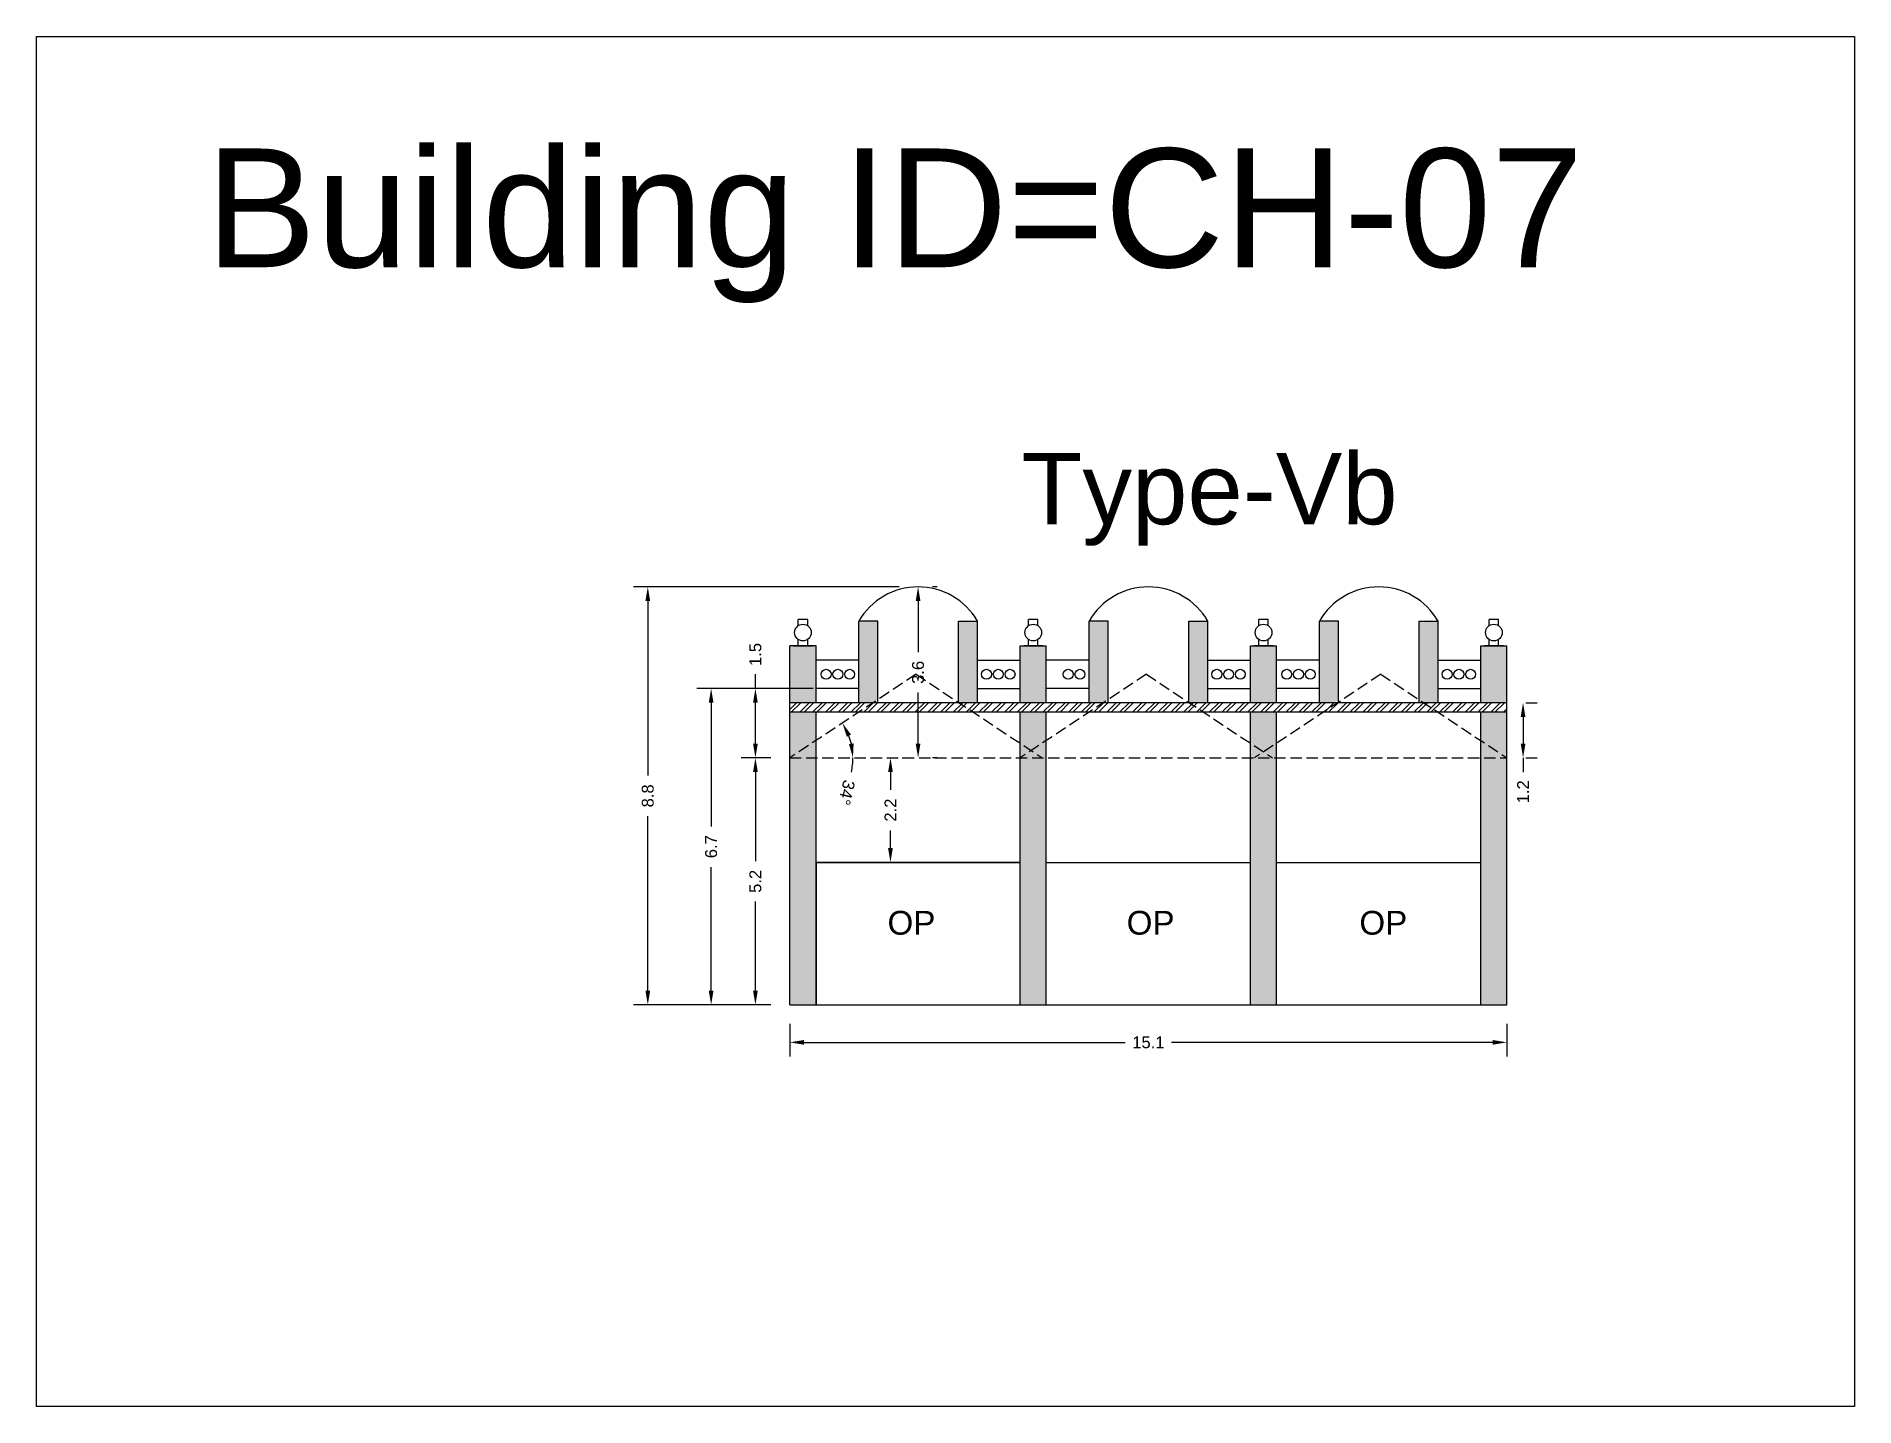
# Model space of a CAD drawing. Header units: metres. Extents: x 3416649 to 3417085, y -6712799 to -6712690.
# Drawn here: x 3416892.5 to 3416930.8, y -6712718.93 to -6712690.08 of the extents above; entities that cross this region are included whole.
import ezdxf

# ---------------------------------------------------------------- set-up
doc = ezdxf.new("R2010")
doc.units = ezdxf.units.M
doc.linetypes.add('ACAD_ISO02W100', pattern=[15, 12, -3])
doc.layers.add('Dotted', color=7, linetype='ACAD_ISO02W100', plot=False)
doc.styles.get("Standard").update_dxf_attribs({"font": 'arial.ttf'})
doc.dimstyles.new('ISO-25', dxfattribs={"dimtxt": 0.25, "dimasz": 0.3, "dimexe": 0.3, "dimexo": 0.4, "dimgap": 0.2, "dimtad": 0, "dimdec": 1, "dimdsep": 46, "dimtxsty": 'Standard', "dimcen": 2.5, "dimadec": 0, "dimazin": 0, "dimtfac": 1, "dimtdec": 1, "dimtmove": 0, "dimatfit": 3, "dimfxl": 1, "dimarcsym": 0})

msp = doc.modelspace()

# ---------------------------------------------------------------- texts
at = {"attachment_point": 1}
for s, width, heights, insert, char_height in [('Building ID=CH-07', 67.86454, [0.517], (3416896.068, -6712692.443), 2.5), ('Type-Vb', 9.99112, [0.517], (3416913.252, -6712698.856), 1.5), ('OP', 1.17554, [0], (3416910.429, -6712708.496), 0.5), ('OP', 1.17554, [0], (3416915.465, -6712708.496), 0.5), ('OP', 1.17554, [0], (3416920.366, -6712708.496), 0.5)]:
    msp.add_mtext_dynamic_manual_height_columns(s, width=width, gutter_width=12.5, heights=heights, dxfattribs=dict(at, insert=insert, char_height=char_height))

# ---------------------------------------------------------------- blocks, each defined once
blk = doc.blocks.new('*D61')
at = {"color": 0, "lineweight": -2, "transparency": 16777216}
for p, q in [((3416908.373, -6712710.874), (3416908.373, -6712711.564)), ((3416923.473, -6712710.874), (3416923.473, -6712711.564)), ((3416908.673, -6712711.264), (3416915.434, -6712711.264)), ((3416923.173, -6712711.264), (3416916.412, -6712711.264))]:
    blk.add_line(p, q, dxfattribs=at)
at = {"color": 0, "transparency": 16777216}
for points in [[(3416908.673, -6712711.214), (3416908.673, -6712711.314), (3416908.373, -6712711.264)], [(3416923.173, -6712711.214), (3416923.173, -6712711.314), (3416923.473, -6712711.264)]]:
    blk.add_solid(points, dxfattribs=at)
at = {"layer": 'Defpoints', "color": 0, "transparency": 16777216}
for p in [(3416908.373, -6712710.474), (3416923.473, -6712710.474), (3416923.473, -6712711.264)]:
    blk.add_point(p, dxfattribs=at)
at = {"color": 0, "transparency": 16777216, "insert": (3416915.923, -6712711.264), "char_height": 0.25, "attachment_point": 5}
blk.add_mtext('15.1', dxfattribs=at)
blk = doc.blocks.new('*D62')
at = {"color": 0, "lineweight": -2, "transparency": 16777216}
for p, q in [((3416907.973, -6712705.274), (3416907.347, -6712705.274)), ((3416907.647, -6712705.574), (3416907.647, -6712707.448)), ((3416907.647, -6712710.174), (3416907.647, -6712708.3)), ((3416907.973, -6712710.474), (3416907.347, -6712710.474))]:
    blk.add_line(p, q, dxfattribs=at)
at = {"color": 0, "transparency": 16777216}
for points in [[(3416907.597, -6712705.574), (3416907.697, -6712705.574), (3416907.647, -6712705.274)], [(3416907.597, -6712710.174), (3416907.697, -6712710.174), (3416907.647, -6712710.474)]]:
    blk.add_solid(points, dxfattribs=at)
at = {"layer": 'Defpoints', "color": 0, "transparency": 16777216}
for p in [(3416907.647, -6712705.274), (3416908.373, -6712705.274), (3416908.373, -6712710.474)]:
    blk.add_point(p, dxfattribs=at)
at = {"color": 0, "transparency": 16777216, "insert": (3416907.647, -6712707.874), "char_height": 0.25, "attachment_point": 5, "rotation": 90}
blk.add_mtext('5.2', dxfattribs=at)
blk = doc.blocks.new('*D63')
at = {"color": 0, "lineweight": -2, "transparency": 16777216}
for p, q in [((3416907.647, -6712703.814), (3416907.647, -6712703.514)), ((3416908.86, -6712703.814), (3416907.347, -6712703.814)), ((3416907.647, -6712704.974), (3416907.647, -6712704.114)), ((3416907.973, -6712705.274), (3416907.347, -6712705.274))]:
    blk.add_line(p, q, dxfattribs=at)
at = {"color": 0, "transparency": 16777216}
for points in [[(3416907.597, -6712704.114), (3416907.697, -6712704.114), (3416907.647, -6712703.814)], [(3416907.597, -6712704.974), (3416907.697, -6712704.974), (3416907.647, -6712705.274)]]:
    blk.add_solid(points, dxfattribs=at)
at = {"layer": 'Defpoints', "color": 0, "transparency": 16777216}
for p in [(3416907.647, -6712703.814), (3416909.26, -6712703.814), (3416908.373, -6712705.274)]:
    blk.add_point(p, dxfattribs=at)
at = {"color": 0, "transparency": 16777216, "insert": (3416907.647, -6712703.097), "char_height": 0.25, "attachment_point": 5, "rotation": 90}
blk.add_mtext('1.5', dxfattribs=at)
blk = doc.blocks.new('*D64')
at = {"color": 0, "lineweight": -2, "transparency": 16777216}
for p, q in [((3416911.473, -6712701.674), (3416911.373, -6712701.674)), ((3416911.073, -6712701.974), (3416911.073, -6712703.047)), ((3416911.073, -6712704.974), (3416911.073, -6712703.901)), ((3416911.473, -6712705.274), (3416911.373, -6712705.274))]:
    blk.add_line(p, q, dxfattribs=at)
at = {"color": 0, "transparency": 16777216}
for points in [[(3416911.023, -6712701.974), (3416911.123, -6712701.974), (3416911.073, -6712701.674)], [(3416911.023, -6712704.974), (3416911.123, -6712704.974), (3416911.073, -6712705.274)]]:
    blk.add_solid(points, dxfattribs=at)
at = {"layer": 'Defpoints', "color": 0, "transparency": 16777216}
for p in [(3416911.073, -6712701.674), (3416911.073, -6712705.274), (3416911.073, -6712705.274)]:
    blk.add_point(p, dxfattribs=at)
at = {"color": 0, "transparency": 16777216, "insert": (3416911.073, -6712703.474), "char_height": 0.25, "attachment_point": 5, "rotation": 90}
blk.add_mtext('3.6', dxfattribs=at)
blk = doc.blocks.new('*D65')
at = {"color": 0, "lineweight": -2, "transparency": 16777216}
for p, q in [((3416908.651, -6712703.814), (3416906.415, -6712703.814)), ((3416906.715, -6712704.114), (3416906.715, -6712706.716)), ((3416906.715, -6712710.174), (3416906.715, -6712707.572)), ((3416907.973, -6712710.474), (3416906.415, -6712710.474))]:
    blk.add_line(p, q, dxfattribs=at)
at = {"color": 0, "transparency": 16777216}
for points in [[(3416906.665, -6712704.114), (3416906.765, -6712704.114), (3416906.715, -6712703.814)], [(3416906.665, -6712710.174), (3416906.765, -6712710.174), (3416906.715, -6712710.474)]]:
    blk.add_solid(points, dxfattribs=at)
at = {"layer": 'Defpoints', "color": 0, "transparency": 16777216}
for p in [(3416906.715, -6712703.814), (3416909.051, -6712703.814), (3416908.373, -6712710.474)]:
    blk.add_point(p, dxfattribs=at)
at = {"color": 0, "transparency": 16777216, "insert": (3416906.715, -6712707.144), "char_height": 0.25, "attachment_point": 5, "rotation": 90}
blk.add_mtext('6.7', dxfattribs=at)
blk = doc.blocks.new('*D66')
at = {"color": 0, "lineweight": -2, "transparency": 16777216}
for p, q in [((3416910.673, -6712701.674), (3416905.081, -6712701.674)), ((3416905.381, -6712701.974), (3416905.381, -6712705.646)), ((3416905.381, -6712710.174), (3416905.381, -6712706.502)), ((3416907.973, -6712710.474), (3416905.081, -6712710.474))]:
    blk.add_line(p, q, dxfattribs=at)
at = {"color": 0, "transparency": 16777216}
for points in [[(3416905.331, -6712701.974), (3416905.431, -6712701.974), (3416905.381, -6712701.674)], [(3416905.331, -6712710.174), (3416905.431, -6712710.174), (3416905.381, -6712710.474)]]:
    blk.add_solid(points, dxfattribs=at)
at = {"layer": 'Defpoints', "color": 0, "transparency": 16777216}
for p in [(3416905.381, -6712701.674), (3416911.073, -6712701.674), (3416908.373, -6712710.474)]:
    blk.add_point(p, dxfattribs=at)
at = {"color": 0, "transparency": 16777216, "insert": (3416905.381, -6712706.074), "char_height": 0.25, "attachment_point": 5, "rotation": 90}
blk.add_mtext('8.8', dxfattribs=at)
blk = doc.blocks.new('*D67')
at = {"color": 0, "lineweight": -2, "transparency": 16777216}
for start, end in [(12.9725, 20.5463), (347.0275, 360)]:
    blk.add_arc((3416908.373, -6712705.274), 1.328, start, end, dxfattribs=at)
at = {"color": 0, "transparency": 16777216}
for points in [[(3416909.572, -6712704.831), (3416909.661, -6712704.785), (3416909.48, -6712704.541)], [(3416909.716, -6712704.97), (3416909.617, -6712704.982), (3416909.701, -6712705.274)]]:
    blk.add_solid(points, dxfattribs=at)
at = {"layer": 'Defpoints', "color": 0, "transparency": 16777216}
for p in [(3416911.03, -6712703.514), (3416909.601, -6712704.769), (3416908.373, -6712705.274), (3416908.373, -6712705.274), (3416923.473, -6712705.274)]:
    blk.add_point(p, dxfattribs=at)
at = {"color": 0, "transparency": 16777216, "insert": (3416909.567, -6712706.006), "char_height": 0.25, "attachment_point": 5, "rotation": 257.0275}
blk.add_mtext('34°', dxfattribs=at)
blk = doc.blocks.new('*D68')
at = {"color": 0, "lineweight": -2, "transparency": 16777216}
for p, q in [((3416910.491, -6712705.574), (3416910.491, -6712705.946)), ((3416910.736, -6712705.274), (3416910.791, -6712705.274)), ((3416910.491, -6712707.174), (3416910.491, -6712706.803)), ((3416910.736, -6712707.474), (3416910.791, -6712707.474))]:
    blk.add_line(p, q, dxfattribs=at)
at = {"color": 0, "transparency": 16777216}
for points in [[(3416910.441, -6712705.574), (3416910.541, -6712705.574), (3416910.491, -6712705.274)], [(3416910.441, -6712707.174), (3416910.541, -6712707.174), (3416910.491, -6712707.474)]]:
    blk.add_solid(points, dxfattribs=at)
at = {"layer": 'Defpoints', "color": 0, "transparency": 16777216}
for p in [(3416910.336, -6712705.274), (3416910.491, -6712705.274), (3416910.336, -6712707.474)]:
    blk.add_point(p, dxfattribs=at)
at = {"color": 0, "transparency": 16777216, "insert": (3416910.491, -6712706.374), "char_height": 0.25, "attachment_point": 5, "rotation": 90}
blk.add_mtext('2.2', dxfattribs=at)
blk = doc.blocks.new('*D69')
at = {"color": 0, "lineweight": -2, "transparency": 16777216}
for p, q in [((3416923.813, -6712704.414), (3416923.813, -6712704.974)), ((3416923.873, -6712704.114), (3416924.113, -6712704.114)), ((3416923.813, -6712705.274), (3416923.813, -6712705.574)), ((3416923.873, -6712705.274), (3416924.113, -6712705.274))]:
    blk.add_line(p, q, dxfattribs=at)
at = {"color": 0, "transparency": 16777216}
for points in [[(3416923.763, -6712704.414), (3416923.863, -6712704.414), (3416923.813, -6712704.114)], [(3416923.763, -6712704.974), (3416923.863, -6712704.974), (3416923.813, -6712705.274)]]:
    blk.add_solid(points, dxfattribs=at)
at = {"layer": 'Defpoints', "color": 0, "transparency": 16777216}
for p in [(3416923.473, -6712704.114), (3416923.473, -6712705.274), (3416923.813, -6712705.274)]:
    blk.add_point(p, dxfattribs=at)
at = {"color": 0, "transparency": 16777216, "insert": (3416923.813, -6712705.989), "char_height": 0.25, "attachment_point": 5, "rotation": 90}
blk.add_mtext('1.2', dxfattribs=at)

# ---------------------------------------------------------------- dimensions: what is measured, and where the dimension line sits
for base, p1, p2, picture, middle in [((3416905.381, -6712701.674), (3416908.373, -6712710.474), (3416911.073, -6712701.674), '*D66', (3416905.381, -6712706.074)), ((3416911.073, -6712705.274), (3416911.073, -6712701.674), (3416911.073, -6712705.274), '*D64', (3416911.073, -6712703.474)), ((3416907.647, -6712703.814), (3416908.373, -6712705.274), (3416909.26, -6712703.814), '*D63', (3416907.647, -6712703.097)), ((3416906.715, -6712703.814), (3416908.373, -6712710.474), (3416909.051, -6712703.814), '*D65', (3416906.715, -6712707.144)), ((3416923.813, -6712705.274), (3416923.473, -6712704.114), (3416923.473, -6712705.274), '*D69', (3416923.813, -6712705.989)), ((3416907.647, -6712705.274), (3416908.373, -6712710.474), (3416908.373, -6712705.274), '*D62', (3416907.647, -6712707.874)), ((3416910.491, -6712705.274), (3416910.336, -6712707.474), (3416910.336, -6712705.274), '*D68', (3416910.491, -6712706.374))]:
    dim = msp.add_linear_dim(base=base, p1=p1, p2=p2, angle=90, dimstyle='ISO-25')
    dim.commit()
    dim.dimension.update_dxf_attribs({"geometry": picture, "text_midpoint": middle})
dim = msp.add_angular_dim_2l(base=(3416909.601, -6712704.769), line1=((3416908.373, -6712705.274), (3416923.473, -6712705.274)), line2=((3416911.03, -6712703.514), (3416908.373, -6712705.274)), dimstyle='ISO-25')
dim.commit()
dim.dimension.update_dxf_attribs({"geometry": '*D67', "text_midpoint": (3416909.567, -6712706.006)})
dim = msp.add_linear_dim(base=(3416923.473, -6712711.264), p1=(3416908.373, -6712710.474), p2=(3416923.473, -6712710.474), dimstyle='ISO-25')
dim.commit()
dim.dimension.update_dxf_attribs({"geometry": '*D61', "text_midpoint": (3416915.923, -6712711.264)})

# ---------------------------------------------------------------- hatches: boundary and pattern name
h = msp.add_hatch(color=256)
h.dxf.hatch_style = 1
h.paths.add_polyline_path([(3416908.923, -6712705.274), (3416908.373, -6712705.274), (3416908.373, -6712710.474), (3416908.923, -6712710.474)])
h.paths.add_polyline_path([(3416908.923, -6712704.91), (3416908.373, -6712705.274), (3416908.923, -6712705.274)], flags=17)
h.paths.add_polyline_path([(3416908.923, -6712704.314), (3416908.373, -6712704.314), (3416908.373, -6712705.274), (3416908.923, -6712704.91)])
h.paths.add_polyline_path([(3416908.923, -6712702.914), (3416908.373, -6712702.914), (3416908.373, -6712704.114), (3416908.923, -6712704.114)])
h.paths.add_polyline_path([(3416910.223, -6712702.394), (3416909.823, -6712702.394), (3416909.823, -6712704.114), (3416910.124, -6712704.114), (3416910.223, -6712704.049)])
h.paths.add_polyline_path([(3416912.323, -6712702.394), (3416911.923, -6712702.394), (3416911.923, -6712704.105), (3416911.936, -6712704.114), (3416912.323, -6712704.114)])
h = msp.add_hatch(color=256)
h.dxf.hatch_style = 1
h.paths.add_polyline_path([(3416913.773, -6712705.274), (3416913.223, -6712705.274), (3416913.223, -6712710.474), (3416913.773, -6712710.474)])
h.paths.add_polyline_path([(3416913.773, -6712704.91), (3416913.223, -6712705.274), (3416913.773, -6712705.274)], flags=17)
h.paths.add_polyline_path([(3416913.773, -6712704.314), (3416913.223, -6712704.314), (3416913.223, -6712705.274), (3416913.773, -6712704.91)])
h.paths.add_polyline_path([(3416913.773, -6712702.914), (3416913.223, -6712702.914), (3416913.223, -6712704.114), (3416913.773, -6712704.114)])
h.paths.add_polyline_path([(3416915.073, -6712702.394), (3416914.673, -6712702.394), (3416914.673, -6712704.114), (3416914.974, -6712704.114), (3416915.073, -6712704.049)])
h.paths.add_polyline_path([(3416917.173, -6712702.394), (3416916.773, -6712702.394), (3416916.773, -6712704.105), (3416916.786, -6712704.114), (3416917.173, -6712704.114)])
h = msp.add_hatch(color=256)
h.dxf.hatch_style = 1
h.paths.add_polyline_path([(3416918.623, -6712705.274), (3416918.073, -6712705.274), (3416918.073, -6712710.474), (3416918.623, -6712710.474)])
h.paths.add_polyline_path([(3416918.623, -6712704.91), (3416918.073, -6712705.274), (3416918.623, -6712705.274)], flags=17)
h.paths.add_polyline_path([(3416918.623, -6712704.314), (3416918.073, -6712704.314), (3416918.073, -6712705.274), (3416918.623, -6712704.91)])
h.paths.add_polyline_path([(3416918.623, -6712702.914), (3416918.073, -6712702.914), (3416918.073, -6712704.114), (3416918.623, -6712704.114)])
h.paths.add_polyline_path([(3416919.923, -6712702.394), (3416919.523, -6712702.394), (3416919.523, -6712704.114), (3416919.824, -6712704.114), (3416919.923, -6712704.049)])
h.paths.add_polyline_path([(3416922.023, -6712702.394), (3416921.623, -6712702.394), (3416921.623, -6712704.105), (3416921.636, -6712704.114), (3416922.023, -6712704.114)])
h = msp.add_hatch(color=256)
h.dxf.hatch_style = 1
h.paths.add_polyline_path([(3416923.473, -6712702.914), (3416922.923, -6712702.914), (3416922.923, -6712704.114), (3416923.473, -6712704.114)])
h.paths.add_polyline_path([(3416923.473, -6712704.314), (3416922.923, -6712704.314), (3416922.923, -6712704.91), (3416923.473, -6712705.274)])
h.paths.add_polyline_path([(3416922.923, -6712704.91), (3416922.923, -6712705.274), (3416923.473, -6712705.274)], flags=17)
h = msp.add_hatch()
h.set_pattern_fill('ANSI32', color=256, scale=0.02)
h.set_pattern_definition([(45, (-11.31295, 2.5908), (-0.134703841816, 0.134703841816), []), (45, (-11.22315, 2.5908), (-0.134703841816, 0.134703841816), [])])
h.paths.add_polyline_path([(3416923.473, -6712704.314), (3416923.473, -6712704.114), (3416913.223, -6712704.114), (3416908.373, -6712704.114), (3416908.373, -6712704.314), (3416913.773, -6712704.314)])
h = msp.add_hatch(color=256)
h.dxf.hatch_style = 1
h.paths.add_polyline_path([(3416923.473, -6712705.274), (3416922.923, -6712705.274), (3416922.923, -6712710.474), (3416923.473, -6712710.474)])

# ---------------------------------------------------------------- linework, layer by layer
for points in [[(3416892.505, -6712690.082), (3416930.796, -6712690.082), (3416930.796, -6712718.934), (3416892.505, -6712718.934)], [(3416913.223, -6712707.474), (3416908.923, -6712707.474), (3416908.923, -6712710.474), (3416913.223, -6712710.474)]]:
    msp.add_lwpolyline(points, close=True)
for points in [[(3416908.548, -6712702.492), (3416908.548, -6712702.358)], [(3416908.748, -6712702.358), (3416908.548, -6712702.358)], [(3416908.748, -6712702.492), (3416908.748, -6712702.358)], [(3416909.823, -6712704.114), (3416909.823, -6712702.394)], [(3416910.223, -6712702.394), (3416909.823, -6712702.394)], [(3416910.223, -6712704.114), (3416910.223, -6712702.394)], [(3416911.923, -6712704.114), (3416911.923, -6712702.394)], [(3416911.923, -6712702.394), (3416912.323, -6712702.394)], [(3416912.323, -6712704.114), (3416912.323, -6712702.394)], [(3416913.398, -6712702.492), (3416913.398, -6712702.358)], [(3416913.598, -6712702.358), (3416913.398, -6712702.358)], [(3416913.598, -6712702.492), (3416913.598, -6712702.358)], [(3416914.673, -6712704.114), (3416914.673, -6712702.394)], [(3416915.073, -6712702.394), (3416914.673, -6712702.394)], [(3416915.073, -6712704.114), (3416915.073, -6712702.394)], [(3416916.773, -6712704.114), (3416916.773, -6712702.394)], [(3416916.773, -6712702.394), (3416917.173, -6712702.394)], [(3416917.173, -6712704.114), (3416917.173, -6712702.394)], [(3416918.248, -6712702.492), (3416918.248, -6712702.358)], [(3416918.448, -6712702.358), (3416918.248, -6712702.358)], [(3416918.448, -6712702.492), (3416918.448, -6712702.358)], [(3416919.523, -6712704.114), (3416919.523, -6712702.394)], [(3416919.923, -6712702.394), (3416919.523, -6712702.394)], [(3416919.923, -6712704.114), (3416919.923, -6712702.394)], [(3416921.623, -6712704.114), (3416921.623, -6712702.394)], [(3416921.623, -6712702.394), (3416922.023, -6712702.394)], [(3416922.023, -6712704.114), (3416922.023, -6712702.394)], [(3416923.098, -6712702.492), (3416923.098, -6712702.358)], [(3416923.298, -6712702.358), (3416923.098, -6712702.358)], [(3416923.298, -6712702.492), (3416923.298, -6712702.358)], [(3416908.373, -6712710.474), (3416908.373, -6712702.914)], [(3416908.923, -6712702.914), (3416908.373, -6712702.914)], [(3416908.448, -6712702.914), (3416908.848, -6712702.914)], [(3416908.848, -6712702.914), (3416908.448, -6712702.914)], [(3416908.548, -6712702.914), (3416908.548, -6712702.78)], [(3416908.748, -6712702.914), (3416908.748, -6712702.78)], [(3416908.923, -6712704.114), (3416908.923, -6712702.914)], [(3416913.223, -6712702.914), (3416913.773, -6712702.914)], [(3416913.223, -6712704.114), (3416913.223, -6712702.914)], [(3416913.298, -6712702.914), (3416913.698, -6712702.914)], [(3416913.698, -6712702.914), (3416913.298, -6712702.914)], [(3416913.398, -6712702.914), (3416913.398, -6712702.78)], [(3416913.598, -6712702.914), (3416913.598, -6712702.78)], [(3416913.773, -6712704.114), (3416913.773, -6712702.914)], [(3416918.073, -6712704.114), (3416918.073, -6712702.914)], [(3416918.073, -6712702.914), (3416918.623, -6712702.914)], [(3416918.148, -6712702.914), (3416918.548, -6712702.914)], [(3416918.548, -6712702.914), (3416918.148, -6712702.914)], [(3416918.248, -6712702.914), (3416918.248, -6712702.78)], [(3416918.448, -6712702.914), (3416918.448, -6712702.78)], [(3416918.623, -6712704.114), (3416918.623, -6712702.914)], [(3416922.923, -6712704.114), (3416922.923, -6712702.914)], [(3416922.923, -6712702.914), (3416923.473, -6712702.914)], [(3416922.998, -6712702.914), (3416923.398, -6712702.914)], [(3416923.398, -6712702.914), (3416922.998, -6712702.914)], [(3416923.098, -6712702.914), (3416923.098, -6712702.78)], [(3416923.298, -6712702.914), (3416923.298, -6712702.78)], [(3416923.473, -6712710.474), (3416923.473, -6712702.914)], [(3416909.823, -6712703.214), (3416908.923, -6712703.214)], [(3416912.323, -6712703.214), (3416913.223, -6712703.214)], [(3416914.673, -6712703.214), (3416913.773, -6712703.214)], [(3416917.173, -6712703.214), (3416918.073, -6712703.214)], [(3416919.523, -6712703.214), (3416918.623, -6712703.214)], [(3416922.023, -6712703.214), (3416922.923, -6712703.214)], [(3416909.823, -6712703.814), (3416908.923, -6712703.814)], [(3416912.323, -6712703.814), (3416913.223, -6712703.814)], [(3416914.673, -6712703.814), (3416913.773, -6712703.814)], [(3416917.173, -6712703.814), (3416918.073, -6712703.814)], [(3416919.523, -6712703.814), (3416918.623, -6712703.814)], [(3416922.023, -6712703.814), (3416922.923, -6712703.814)], [(3416913.773, -6712704.114), (3416908.373, -6712704.114)], [(3416913.773, -6712704.314), (3416908.373, -6712704.314)], [(3416908.923, -6712710.474), (3416908.923, -6712704.314)], [(3416923.473, -6712704.114), (3416913.223, -6712704.114)], [(3416913.223, -6712710.474), (3416913.223, -6712704.314)], [(3416923.473, -6712704.314), (3416913.223, -6712704.314)], [(3416913.773, -6712710.474), (3416913.773, -6712704.314)], [(3416918.073, -6712710.474), (3416918.073, -6712704.314)], [(3416918.623, -6712710.474), (3416918.623, -6712704.314)], [(3416922.923, -6712710.474), (3416922.923, -6712704.314)], [(3416908.923, -6712707.474), (3416913.223, -6712707.474)], [(3416913.773, -6712707.474), (3416918.073, -6712707.474)], [(3416918.623, -6712707.474), (3416922.923, -6712707.474)], [(3416908.373, -6712710.474), (3416913.773, -6712710.474)], [(3416913.223, -6712710.474), (3416923.473, -6712710.474)]]:
    msp.add_lwpolyline(points)
for centre, radius in [((3416908.648, -6712702.636), 0.176), ((3416913.498, -6712702.636), 0.176), ((3416918.348, -6712702.636), 0.176), ((3416923.198, -6712702.636), 0.176), ((3416909.136, -6712703.514), 0.105), ((3416909.384, -6712703.514), 0.105), ((3416909.632, -6712703.514), 0.105), ((3416912.514, -6712703.514), 0.105), ((3416912.762, -6712703.514), 0.105), ((3416913.009, -6712703.514), 0.105), ((3416914.234, -6712703.514), 0.105), ((3416914.482, -6712703.514), 0.105), ((3416917.364, -6712703.514), 0.105), ((3416917.612, -6712703.514), 0.105), ((3416917.859, -6712703.514), 0.105), ((3416918.836, -6712703.514), 0.105), ((3416919.084, -6712703.514), 0.105), ((3416919.332, -6712703.514), 0.105), ((3416922.214, -6712703.514), 0.105), ((3416922.462, -6712703.514), 0.105), ((3416922.709, -6712703.514), 0.105)]:
    msp.add_circle(centre, radius)
for centre in [(3416911.073, -6712703.119), (3416915.923, -6712703.119), (3416920.773, -6712703.119)]:
    msp.add_arc(centre, 1.445, 30.1161, 149.8839)
at = {"layer": 'Dotted', "ltscale": 0.02}
for points in [[(3416911.03, -6712703.514), (3416908.373, -6712705.274)], [(3416911.03, -6712703.514), (3416913.687, -6712705.274)], [(3416915.88, -6712703.514), (3416913.223, -6712705.274)], [(3416915.88, -6712703.514), (3416918.537, -6712705.274)], [(3416920.816, -6712703.514), (3416918.158, -6712705.274)], [(3416920.816, -6712703.514), (3416923.473, -6712705.274)], [(3416908.373, -6712705.274), (3416923.473, -6712705.274)]]:
    msp.add_lwpolyline(points, dxfattribs=at)

msp.set_redraw_order([(e.dxf.handle, doc.entitydb.next_handle()) for e in msp.query("TEXT MTEXT ATTDEF DIMENSION ARC_DIMENSION")])  # texts and dimensions are drawn at this point

doc.saveas('drawing.dxf')
